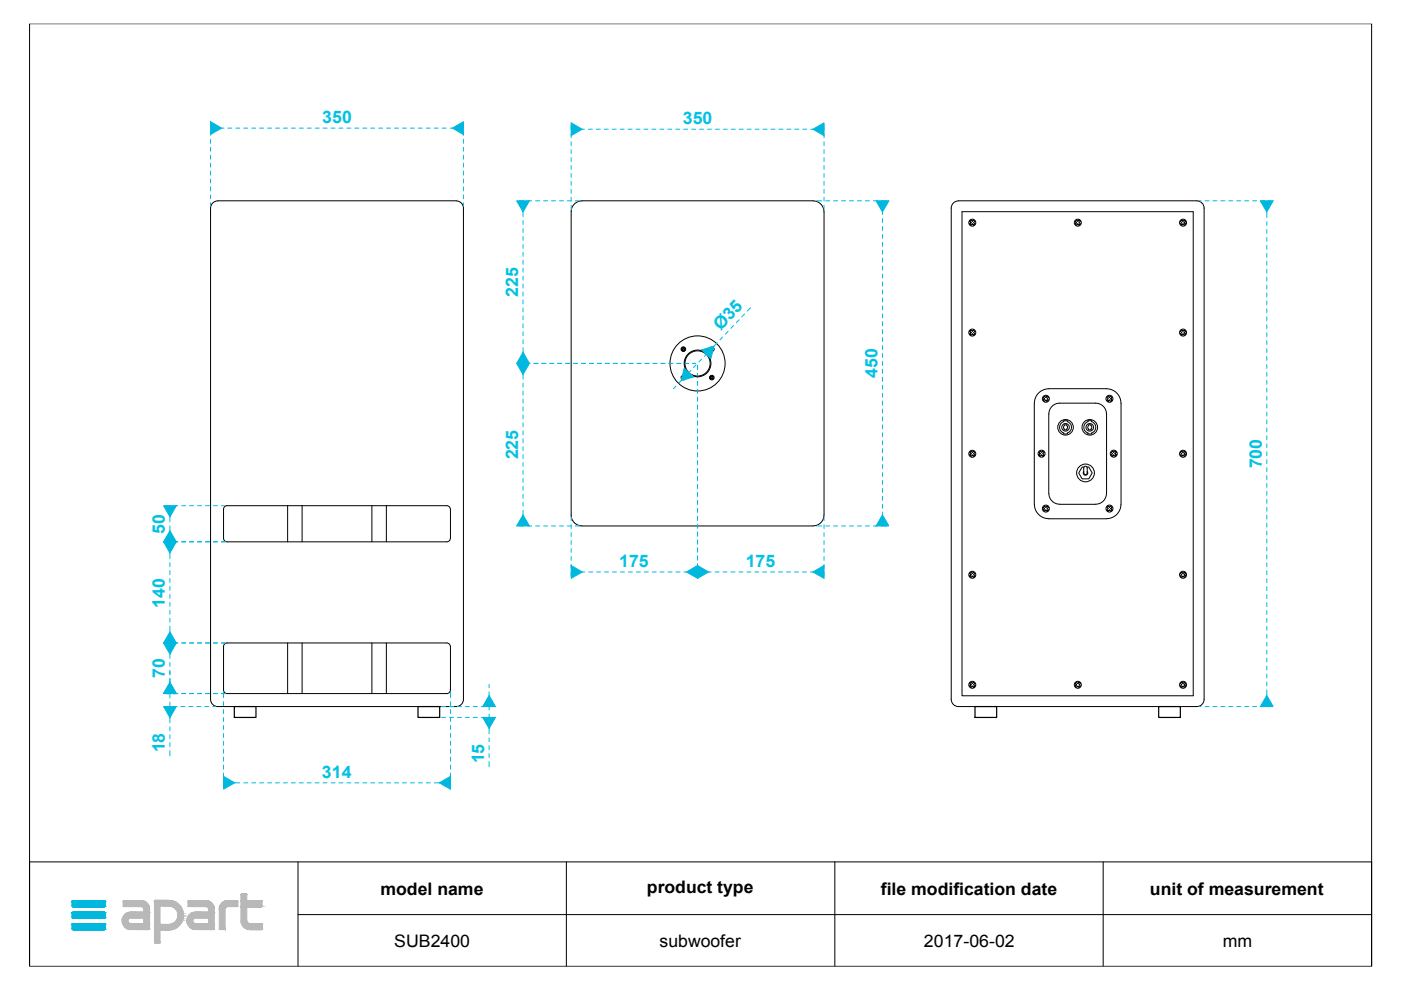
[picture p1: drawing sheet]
<svg xmlns="http://www.w3.org/2000/svg" width="297mm" height="210mm" viewBox="0 0 297 210" stroke-linecap="round" stroke-linejoin="round" font-family="sans-serif">
<defs><g id="words">
<g font-size="3.7" fill="#00c3e4">
<text x="68.3" y="26.1">350</text>
<text x="144.8" y="26.4">350</text>
<text x="109.9" y="63" transform="rotate(-90 109.9 63)">225</text>
<text x="152.8" y="70.2" transform="rotate(-46 152.8 70.2)">Ø35</text>
<text x="186.1" y="80.1" transform="rotate(-90 186.1 80.1)">450</text>
<text x="109.9" y="97.4" transform="rotate(-90 109.9 97.4)">225</text>
<text x="267.5" y="99.3" transform="rotate(-90 267.5 99.3)">700</text>
<text x="35" y="113.1" transform="rotate(-90 35 113.1)">50</text>
<text x="131.3" y="120.2">175</text>
<text x="158.1" y="120.2">175</text>
<text x="35" y="128.8" transform="rotate(-90 35 128.8)">140</text>
<text x="35" y="143.8" transform="rotate(-90 35 143.8)">70</text>
<text x="35" y="159.5" transform="rotate(-90 35 159.5)">18</text>
<text x="102.7" y="161.9" transform="rotate(-90 102.7 161.9)">15</text>
<text x="68.3" y="164.9">314</text>
</g>
<g font-size="3.7">
<text x="80.6" y="189.7">model name</text>
<text x="137.2" y="189.3">product type</text>
<text x="186.8" y="189.7">file modification date</text>
<text x="243.8" y="189.7">unit of measurement</text>
<text x="83.6" y="200.8">SUB2400</text>
<text x="139.9" y="200.8">subwoofer</text>
<text x="195.9" y="200.8">2017-06-02</text>
<text x="259.3" y="200.8">mm</text>
</g>
</g></defs>
<g fill="none" stroke="#000" stroke-width=".21">
<path d="M6.3 5h284.5v199.9h-284.5zM46.2 42.6a1.52 1.52 0 0 0-1.6 1.5v104.2a1.52 1.52 0 0 0 1.6 1.5h50.5a1.52 1.52 0 0 0 1.6-1.5v-104.2a1.52 1.52 0 0 0-1.6-1.5M46.2 42.6h50.5M123.4 42.6a2.29 2.29 0 0 0-2.3 2.3v64.3a2.29 2.29 0 0 0 2.3 2.3M123.4 42.6h49M172.4 42.6a2.32 2.32 0 0 1 2.3 2.3v64.3a2.29 2.29 0 0 1-2.3 2.3M203.2 42.6a1.52 1.52 0 0 0-1.5 1.5v104.2a1.52 1.52 0 0 0 1.5 1.5h50.6a1.52 1.52 0 0 0 1.5-1.5v-104.2a1.52 1.52 0 0 0-1.5-1.5M203.2 42.6h50.6M204 44.9h49v102.6h-49zM206.1 47.5l.3 .2M206.4 46.7l.3 .2-.3 .3 .3 .3-.3 .2-.3-.2M206.4 46.7l-.3 .2-.2-.2-.3 .2 .3 .3-.3 .3 .3 .2 .2-.2"/>
<path d="M206.4 46.7l-.3 .2M228.5 47.5l.3 .2M228.8 46.7l.2 .2-.2 .3 .2 .3-.2 .2-.3-.2M228.8 46.7l-.3 .2-.2-.2-.3 .2 .2 .3-.2 .3 .3 .2 .2-.2M228.8 46.7l-.3 .2M250.6 46.7l-.3 .2 .3 .3-.3 .3 .3 .2 .2-.2M250.6 46.7l.2 .2 .3-.2 .3 .2-.3 .3 .3 .3-.3 .2-.3-.2M250.6 46.7l.2 .2M250.8 47.5l-.2 .2M144.5 73.9l.2-.2 .2 .2 .2-.2 .1 .2-.1 .1 .1 .2-.1 .2-.2-.2-.2 .2-.2-.2 .2-.2zM145.1 79.7l.1 .2-.1 .2 .1 .2-.1 .1-.2-.1M145.1 79.7l-.2 .2-.2-.2-.2 .2 .2 .2-.2 .1 .2 .2 .2-.1"/>
<path d="M145.1 73.7l-.2 .2M145.1 79.7l-.2 .2M150.9 74.2l.2 .2M151.1 73.7l.2 .2-.2 .1 .2 .2-.2 .2-.2-.2M151.1 73.7l-.2 .2-.1-.2-.2 .2 .1 .1-.1 .2 .2 .2 .1-.2M151.1 79.7l.2 .2-.2 .2 .2 .2-.2 .1-.2-.1M151.1 79.7l-.2 .2-.1-.2-.2 .2 .1 .2-.1 .1 .2 .2 .1-.1M151.1 73.7l-.2 .2M151.1 79.7l-.2 .2M206.1 70.8l.3 .3M206.4 70l.3 .3-.3 .2 .3 .3-.3 .3-.3-.3M206.4 70l-.3 .2-.2-.2-.3 .3 .3 .2-.3 .3 .3 .3 .2-.3"/>
<path d="M206.4 70l-.3 .2M250.6 70l-.3 .3 .3 .2-.3 .3 .3 .3 .2-.3M250.6 70l.2 .2 .3-.2 .3 .3-.3 .2 .3 .3-.3 .3-.3-.3M250.6 70l.2 .2M250.8 70.8l-.2 .3M144.9 80.3l.2 .1M150.9 80.3l.2 .1M206.1 96.5l.3 .2M206.4 95.7l.3 .2-.3 .3 .3 .3-.3 .2-.3-.2M206.4 95.7l-.3 .2-.2-.2-.3 .2 .3 .3-.3 .3 .3 .2 .2-.2M206.4 95.7l-.3 .2M219.3 85.5v21.4"/>
<path d="M219.3 85.5a3.1 3.1 0 0 1 3.1-3.1h12.2a3 3 0 0 1 3.1 3.1v21.4a3.1 3.1 0 0 1-3.1 3.1h-12.2a3.1 3.1 0 0 1-3.1-3.1M220.8 96.5l.3 .2M221.1 95.7l.3 .2-.3 .3 .3 .3-.3 .2-.3-.2M221.1 95.7l-.3 .2-.2-.2-.3 .2 .3 .3-.3 .3 .3 .2 .2-.2M221.1 95.7l-.3 .2M221.7 84.8l.3 .3M222 84l.3 .3-.3 .2 .3 .3-.3 .3-.3-.3M222 84l-.3 .3-.2-.3-.3 .3 .3 .2-.3 .3 .3 .3 .2-.3M222 84l-.3 .3M223 86.2l1.1-.6 .6-.1h7.6a2.29 2.29 0 0 1 2.3 2.3v16.8a2.32 2.32 0 0 1-2.3 2.3h-7.6a2.32 2.32 0 0 1-2.3-2.3v-16.8l.1-.6zM225.5 89.2v.2a1.27 1.27 0 0 0-.9 1.2 1.27 1.27 0 0 0 .9 1.2v.2h.3a1.36 1.36 0 0 0 1.3-1.1 1.36 1.36 0 0 0-.8-1.5v-.2M225.5 89.2h.8"/>
<path d="M225.6 91.1h.6M225.7 90.2l.1-.1a.53 .53 0 0 1 .5 .3 .53 .53 0 0 1-.1 .6M225.7 91l-.1 .1M225.7 90.2a.44 .44 0 0 0 0 .8M226.2 91v.1M229.8 100a.49 .49 0 0 0 0 .6 .49 .49 0 0 0 .7 0 .49 .49 0 0 0 0-.6M229.8 99.2a.36 .36 0 0 1 .3-.4 .36 .36 0 0 1 .4 .4v1a.36 .36 0 0 1-.4 .4 .36 .36 0 0 1-.3-.4v-.9M229.8 99h-.4l-.7 1.3 .7 1.2h1.4l.8-1.2-.8-1.3h-.3M230.7 89.2v.2a1.27 1.27 0 0 0-.9 1.2 1.27 1.27 0 0 0 .9 1.2v.2h.2a1.38 1.38 0 0 0 1.3-1 1.38 1.38 0 0 0-.5-1.5l-.3-.1 .1-.2M230.7 89.2h.8M230.8 91.1h.5M230.8 90.2l.2-.1a.53 .53 0 0 1 .4 .3 .53 .53 0 0 1-.1 .6"/>
<path d="M230.8 91v.1M230.8 90.2a.44 .44 0 0 0 0 .8M231.3 91v.1M235 84l-.3 .3 .3 .2-.3 .3 .3 .3 .2-.3M235 84l.2 .3 .3-.3 .3 .3-.3 .2 .3 .3-.3 .3-.3-.3M235 84l.2 .3M235.2 84.8l-.2 .3M235.9 95.7l-.3 .2 .3 .3-.3 .3 .3 .2 .2-.2M235.9 95.7l.2 .2 .3-.2 .3 .2-.3 .3 .3 .3-.3 .2-.3-.2M235.9 95.7l.2 .2M236.1 96.5l-.2 .2M250.6 95.7l-.3 .2 .3 .3-.3 .3 .3 .2 .2-.2"/>
<path d="M250.6 95.7l.2 .2 .3-.2 .3 .2-.3 .3 .3 .3-.3 .2-.3-.2M250.6 95.7l.2 .2M250.8 96.5l-.2 .2M61 107.2v7.7M64.1 107.2h-15.9a.76 .76 0 0 0-.8 .8v6.1a.76 .76 0 0 0 .8 .8h46.5a.76 .76 0 0 0 .8-.8M64.1 107.2h30.6a.76 .76 0 0 1 .8 .8M64.1 107.2v7.7M78.8 107.2v7.7M81.9 107.2v7.7M95.5 108v6.1M123.4 111.5h49M221.7 107.6l.3-.3 .3 .3-.3 .2 .3 .3-.3 .3"/>
<path d="M221.7 107.6l-.2-.3-.3 .3 .3 .2-.3 .3 .3 .3 .2-.3 .3 .3M221.7 108.1l.3 .3M222 107.3l-.3 .3M235 107.3l.2 .3M235.2 107.6l-.2-.3-.3 .3 .3 .2-.3 .3 .3 .3M235.2 107.6l.3-.3 .3 .3-.3 .2 .3 .3-.3 .3-.3-.3-.2 .3M235.2 108.1l-.2 .3M61 136.3v10.8M64.1 136.3v10.8M78.8 136.3v10.8M81.9 136.3v10.8M95.5 137.1a.76 .76 0 0 0-.8-.8h-46.5a.76 .76 0 0 0-.8 .8v9.2a.76 .76 0 0 0 .8 .8h15.9"/>
<path d="M95.5 137.1v9.2M206.1 121.6l.3-.3 .3 .3-.3 .3 .3 .2-.3 .3M206.1 121.6l-.2-.3-.3 .3 .3 .3-.3 .2 .3 .3 .2-.3 .3 .3M206.1 122.1l.3 .3M206.4 121.3l-.3 .3M250.6 121.3l.2 .3M250.8 121.6l-.2-.3-.3 .3 .3 .3-.3 .2 .3 .3M250.8 121.6l.3-.3 .3 .3-.3 .3 .3 .2-.3 .3-.3-.3-.2 .3M250.8 122.1l-.2 .3M95.5 146.3a.76 .76 0 0 1-.8 .8h-30.6M206.1 144.9l.3-.2 .3 .2-.3 .3 .3 .2-.3 .3M206.1 144.9l-.2-.2-.3 .2 .3 .3-.3 .2 .3 .3 .2-.2 .3 .2"/>
<path d="M206.1 145.5l.3 .2M206.4 144.7l-.3 .2M228.5 144.9l.3-.2 .2 .2-.2 .3 .2 .2-.2 .3M228.5 144.9l-.2-.2-.3 .2 .2 .3-.2 .2 .3 .3 .2-.2 .3 .2M228.5 145.5l.3 .2M228.8 144.7l-.3 .2M250.6 144.7l.2 .2M250.8 144.9l-.2-.2-.3 .2 .3 .3-.3 .2 .3 .3M250.8 144.9l.3-.2 .3 .2-.3 .3 .3 .2-.3 .3-.3-.2-.2 .2M250.8 145.5l-.2 .2M6.3 182.7h284.5v22.2h-284.5zM63.2 193.9h227.6"/>
<path d="M63.2 182.7v22.2M120.1 182.7v22.2M177 182.7v22.2M233.9 182.7v22.2"/>
<circle cx="206.1" cy="47.2" r=".74"/>
<circle cx="228.5" cy="47.2" r=".74"/>
<circle cx="250.8" cy="47.2" r=".74"/>
<circle cx="144.9" cy="74" r=".49"/>
<circle cx="147.9" cy="77.1" r="5.8"/>
<circle cx="147.9" cy="77.1" r="2.84"/>
<circle cx="147.9" cy="77.1" r="2.67"/>
<circle cx="150.9" cy="74" r=".49"/>
<circle cx="206.1" cy="70.5" r=".74"/>
<circle cx="250.8" cy="70.5" r=".74"/>
<circle cx="144.9" cy="80.1" r=".49"/>
<circle cx="150.9" cy="80.1" r=".49"/>
<circle cx="206.1" cy="96.2" r=".74"/>
<circle cx="220.8" cy="96.2" r=".74"/>
<circle cx="221.7" cy="84.5" r=".74"/>
<circle cx="225.9" cy="90.6" r=".8"/>
<circle cx="225.9" cy="90.6" r="1.65"/>
<circle cx="231.1" cy="90.6" r=".8"/>
<circle cx="231.1" cy="90.6" r="1.65"/>
<circle cx="235.2" cy="84.5" r=".74"/>
<circle cx="236.1" cy="96.2" r=".74"/>
<circle cx="250.8" cy="96.2" r=".74"/>
<circle cx="221.7" cy="107.8" r=".74"/>
<circle cx="230.1" cy="100.3" r="1.88"/>
<circle cx="235.2" cy="107.8" r=".74"/>
<circle cx="206.1" cy="121.9" r=".74"/>
<circle cx="250.8" cy="121.9" r=".74"/>
<circle cx="206.1" cy="145.2" r=".74"/>
<circle cx="228.5" cy="145.2" r=".74"/>
<circle cx="250.8" cy="145.2" r=".74"/>
</g>
<path d="M49.7 149.8h4.6v2.3h-4.6zM88.6 149.8h4.6v2.3h-4.6zM206.7 149.8h4.6v2.3h-4.6zM245.7 149.8h4.6v2.3h-4.6z" fill="none" stroke="#000" stroke-width=".25"/>
<g fill="#00b8de" stroke="#00b8de" stroke-width=".21">
<path d="M15.5 191h6.6z"/>
<path d="M15.4 191h6.8z"/>
<path d="M15.5 191h6.7z"/>
<path d="M15.3 191h6.9z"/>
<path d="M15.3 191l7 .1z"/>
<path d="M15.3 191.1h7z"/>
<path d="M15.3 191.1l7.1 .1z"/>
<path d="M15.2 191.2h7.2z"/>
<path d="M15.2 191.2l7.2 .8h-7.2z"/>
<path d="M15.2 191.2h7.2v.8z"/>
<path d="M15.2 192h7.2z"/>
<path d="M15.2 192l7.1 .1z"/>
<path d="M15.3 192.1h7z"/>
<path d="M15.3 192.1l7 .1z"/>
<path d="M15.3 192.2h6.9z"/>
<path d="M15.3 192.2h7z"/>
<path d="M15.4 192.2l6.8 .1z"/>
<path d="M15.4 192.2h6.8z"/>
<path d="M15.4 192.3h6.7z"/>
<path d="M15.4 192.3h6.8z"/>
<path d="M15.5 192.3h6.6z"/>
<path d="M15.5 193.4h6.6z"/>
<path d="M15.4 193.4h6.8z"/>
<path d="M15.5 193.4h6.7z"/>
<path d="M15.3 193.5h6.9z"/>
<path d="M15.4 193.4l6.8 .1z"/>
<path d="M15.3 193.5h7z"/>
<path d="M15.3 193.5l7 .1z"/>
<path d="M15.3 193.6h7.1z"/>
<path d="M15.2 193.6l7.2 .1z"/>
<path d="M15.2 193.7l7.2 .7h-7.2z"/>
<path d="M15.2 193.7h7.2v.7z"/>
<path d="M15.2 194.4l7.2 .1z"/>
<path d="M15.2 194.5h7.1z"/>
<path d="M15.2 194.5h7.2z"/>
<path d="M15.3 194.5l7 .1z"/>
<path d="M15.3 194.5h7z"/>
<path d="M15.3 194.6h7z"/>
<path d="M15.3 194.6h6.9z"/>
<path d="M15.3 194.6l6.9 .1z"/>
<path d="M15.4 194.7h6.8z"/>
<path d="M15.4 194.7h6.7z"/>
<path d="M15.5 194.7h6.6z"/>
<path d="M15.5 195.8h6.6z"/>
<path d="M15.4 195.8h6.8z"/>
<path d="M15.5 195.8h6.7z"/>
<path d="M15.3 195.9h6.9z"/>
<path d="M15.4 195.8l6.8 .1z"/>
<path d="M15.3 195.9h7z"/>
<path d="M15.3 195.9l7 .1z"/>
<path d="M15.3 196h7.1z"/>
<path d="M15.2 196l7.2 .1z"/>
<path d="M15.2 196.1l7.2 .7h-7.2z"/>
<path d="M15.2 196.1h7.2v.7z"/>
<path d="M15.2 196.8l7.2 .1z"/>
<path d="M15.2 196.9h7.1z"/>
<path d="M15.2 196.9h7.2z"/>
<path d="M15.3 196.9l7 .1z"/>
<path d="M15.3 196.9h7z"/>
<path d="M15.3 197h7z"/>
<path d="M15.3 197l6.9 .1z"/>
<path d="M15.3 197.1h6.9z"/>
<path d="M15.4 197.1h6.8z"/>
<path d="M15.4 197.1h6.7z"/>
<path d="M15.5 197.1h6.6z"/>
<path d="M44.6 25.8l2.4 1.4-2.4 1.3z"/>
<path d="M95.9 27.2l2.4-1.4v2.7z"/>
<path d="M121.1 26l2.3 1.4-2.3 1.4z"/>
<path d="M172.3 27.4l2.4-1.4v2.8z"/>
<path d="M185.7 42.6h2.8l-1.4 2.3z"/>
<path d="M187.1 109.2l1.4 2.3h-2.8z"/>
<path d="M109.5 42.6h2.7l-1.3 2.3z"/>
<path d="M110.9 74.7l1.3 2.4h-2.7z"/>
<path d="M109.5 77.1h2.7l-1.3 2.3z"/>
<path d="M110.9 109.2l1.3 2.3h-2.7z"/>
<path d="M121.1 119.9l2.3 1.4-2.3 1.3z"/>
<path d="M145.5 121.3l2.4-1.4v2.7z"/>
<path d="M147.9 119.9l2.3 1.4-2.3 1.3z"/>
<path d="M172.3 121.3l2.4-1.4v2.7z"/>
<path d="M145.1 78.1l1.9 1.8-2.6 .8z"/>
<path d="M148.8 74.2l2.6-.8-.7 2.6z"/>
<path d="M267.2 42.6h2.7l-1.3 2.3z"/>
<path d="M268.6 147.5l1.3 2.3h-2.7z"/>
<path d="M36 144.7l1.4 2.4h-2.7z"/>
<path d="M34.7 149.8h2.7l-1.4 2.4z"/>
<path d="M34.7 136.3h2.7l-1.4 2.4z"/>
<path d="M36 134l1.4 2.3h-2.7z"/>
<path d="M34.7 114.9h2.7l-1.4 2.4z"/>
<path d="M36 112.5l1.4 2.4h-2.7z"/>
<path d="M34.7 107.2h2.7l-1.4 2.4z"/>
<path d="M103.7 147.5l1.4 2.3h-2.8z"/>
<path d="M102.3 152.1h2.8l-1.4 2.4z"/>
<path d="M47.4 164.6l2.4 1.4-2.4 1.3z"/>
<path d="M93.1 166l2.4-1.4v2.7z"/>
</g>
<g fill="#b8b8b8" stroke="#b8b8b8" stroke-width=".21">
<path d="M51.2 189.6h1z"/>
<path d="M51.2 189.6h1.1z"/>
<path d="M51.1 189.6h1.2z"/>
<path d="M51.1 189.6l1.2 .1z"/>
<path d="M51.1 189.7h1.2z"/>
<path d="M32.9 190.9h3z"/>
<path d="M32.9 190.9h3.1z"/>
<path d="M32.8 190.9h3.2z"/>
<path d="M32.8 190.9l3.4 .1z"/>
<path d="M48.2 191h2.1z"/>
<path d="M40 191h3.7z"/>
<path d="M26.2 191h3.8z"/>
<path d="M51.1 189.7l1.2 1.3h-1.2z"/>
<path d="M51.1 189.7h1.2v1.3z"/>
<path d="M51.1 191h4.4z"/>
<path d="M39.9 191h3.9z"/>
<path d="M40 191h3.8z"/>
<path d="M32.8 191h3.5z"/>
<path d="M48.1 191h2.2z"/>
<path d="M26.2 191h3.9z"/>
<path d="M48 191h2.4z"/>
<path d="M48.1 191h2.3z"/>
<path d="M39.9 191h4z"/>
<path d="M26.2 191h4z"/>
<path d="M32.8 191h3.6z"/>
<path d="M47.9 191h2.5z"/>
<path d="M39.9 191h4.1z"/>
<path d="M26.2 191h4.1z"/>
<path d="M32.8 191h3.7z"/>
<path d="M39.9 191h4.2z"/>
<path d="M32.7 191h3.9z"/>
<path d="M47.8 191h2.6z"/>
<path d="M26.1 191h4.3z"/>
<path d="M51.1 191h4.5z"/>
<path d="M47.7 191h2.7z"/>
<path d="M39.9 191h4.3z"/>
<path d="M26.1 191h4.4z"/>
<path d="M47.7 191.1h2.7z"/>
<path d="M47.7 191l2.7 .1z"/>
<path d="M39.9 191l4.4 .1z"/>
<path d="M26.1 191l4.4 .1z"/>
<path d="M51.1 191l4.5 .1z"/>
<path d="M47.6 191.1h2.8z"/>
<path d="M39.9 191.1h4.4z"/>
<path d="M26.1 191.1h4.5z"/>
<path d="M32.7 191l4.2 .1z"/>
<path d="M47.3 191.3l.3-.2 2.8 .2z"/>
<path d="M47.6 191.1h2.8v.2z"/>
<path d="M39.9 191.1l4.7 .2h-4.7z"/>
<path d="M39.9 191.1h4.4l.3 .2z"/>
<path d="M26.1 191.1l4.8 .2h-4.8z"/>
<path d="M26.1 191.1h4.5l.3 .2z"/>
<path d="M32.7 191.1l4.7 .2h-4.7z"/>
<path d="M32.7 191.1h4.2l.5 .2z"/>
<path d="M47 191.5l.3-.2 3.1 .2z"/>
<path d="M47.3 191.3h3.1v.2z"/>
<path d="M39.9 191.3l5 .2h-5z"/>
<path d="M39.9 191.3h4.7l.3 .2z"/>
<path d="M26.1 191.3l5.1 .2h-5.1z"/>
<path d="M26.1 191.3h4.8l.3 .2z"/>
<path d="M32.7 191.3l5.1 .3h-5.1z"/>
<path d="M32.7 191.3h4.7l.4 .3z"/>
<path d="M47 191.5l3.4 .2h-3.6z"/>
<path d="M47 191.5h3.4v.2z"/>
<path d="M39.9 191.5l5.2 .2h-5.2z"/>
<path d="M39.9 191.5h5l.2 .2z"/>
<path d="M26.1 191.5l5.3 .2h-5.3z"/>
<path d="M26.1 191.5h5.1l.2 .2z"/>
<path d="M32.7 191.6l5.4 .4h-5.4z"/>
<path d="M32.7 191.6h5.1l.3 .4z"/>
<path d="M46.8 191.7l3.6 .3h-3.7z"/>
<path d="M46.8 191.7h3.6v.3z"/>
<path d="M39.9 191.7l5.4 .3h-5.4z"/>
<path d="M39.9 191.7h5.2l.2 .3z"/>
<path d="M26.1 191.7l5.4 .3h-5.4z"/>
<path d="M26.1 191.7h5.3l.1 .3z"/>
<path d="M46.7 192l3.7 .1z"/>
<path d="M39.9 192l5.4 .1z"/>
<path d="M26.1 192l5.5 .1z"/>
<path d="M46.6 192.1h3.8z"/>
<path d="M26.1 192.1h5.5z"/>
<path d="M39.9 192.1h5.4z"/>
<path d="M32.7 192l5.5 .1h-5.5z"/>
<path d="M32.7 192h5.4l.1 .1z"/>
<path d="M51.1 191.1l4.5 1h-4.5z"/>
<path d="M51.1 191.1h4.5v1z"/>
<path d="M51.1 192.1h4.5z"/>
<path d="M39.9 192.1l5.4 .1z"/>
<path d="M46.6 192.1l3.8 .1z"/>
<path d="M26.1 192.1l5.5 .1z"/>
<path d="M51.1 192.1l4.5 .1z"/>
<path d="M39.9 192.2h5.4z"/>
<path d="M35.9 192.1l2.4 .1z"/>
<path d="M46.6 192.2h3.8z"/>
<path d="M26.2 192.2h5.4z"/>
<path d="M51.1 192.2h4.4z"/>
<path d="M51.1 192.2h4.5z"/>
<path d="M46.6 192.2h3.7z"/>
<path d="M40 192.2h5.3z"/>
<path d="M46.6 192.2h1.5z"/>
<path d="M46.6 192.2h1.6z"/>
<path d="M43.7 192.2h1.6z"/>
<path d="M30 192.2h1.6z"/>
<path d="M51.1 192.2h4.3z"/>
<path d="M46.6 192.2l1.4 .1z"/>
<path d="M43.8 192.2l1.6 .1z"/>
<path d="M30.1 192.2l1.5 .1z"/>
<path d="M36.3 192.2l2.1 .1h-1.8z"/>
<path d="M36.3 192.2h2l.1 .1z"/>
<path d="M46.6 192.3h1.3z"/>
<path d="M46.6 192.3h1.4z"/>
<path d="M43.9 192.3h1.5z"/>
<path d="M30.2 192.3h1.4z"/>
<path d="M46.5 192.3l1.4 .1z"/>
<path d="M46.5 192.3h1.4z"/>
<path d="M44 192.3l1.4 .1z"/>
<path d="M30.3 192.3l1.3 .1z"/>
<path d="M36.6 192.3l1.8 .1z"/>
<path d="M46.5 192.4h1.4z"/>
<path d="M44 192.4h1.4z"/>
<path d="M30.3 192.4h1.4z"/>
<path d="M36.7 192.4l1.8 .1h-1.6z"/>
<path d="M36.7 192.4h1.7l.1 .1z"/>
<path d="M46.5 192.4l1.3 .1z"/>
<path d="M44.1 192.4l1.3 .1z"/>
<path d="M30.3 192.4l1.4 .1z"/>
<path d="M46.5 192.5l1.3 .1z"/>
<path d="M46.5 192.5h1.3z"/>
<path d="M44.1 192.5l1.3 .1z"/>
<path d="M30.4 192.5l1.3 .1z"/>
<path d="M46.5 192.6l1.2 .1h-1.2z"/>
<path d="M46.5 192.6h1.3z"/>
<path d="M44.2 192.6l1.2 .1z"/>
<path d="M30.4 192.6l1.3 .1z"/>
<path d="M46.5 192.7h1.2z"/>
<path d="M44.2 192.7h1.2z"/>
<path d="M30.5 192.7h1.2z"/>
<path d="M36.9 192.5l1.7 .2h-1.4z"/>
<path d="M36.9 192.5h1.6l.1 .2z"/>
<path d="M37.2 192.7l1.5 .1z"/>
<path d="M37.3 192.8l1.4 .2h-1.3z"/>
<path d="M37.3 192.8h1.4v.2z"/>
<path d="M37.4 193l1.4 .3h-1.2z"/>
<path d="M37.4 193h1.3l.1 .3z"/>
<path d="M37.6 193.3h1.2z"/>
<path d="M44.2 192.7l1.2 .7h-1.2z"/>
<path d="M44.2 192.7h1.2v.7z"/>
<path d="M30.5 192.7l1.2 .7h-1.2z"/>
<path d="M30.5 192.7h1.2v.7z"/>
<path d="M41 193.5h4.4z"/>
<path d="M41.3 193.4l4.1 .1z"/>
<path d="M27.2 193.5h4.5z"/>
<path d="M27.6 193.4l4.1 .1z"/>
<path d="M40.7 193.6h4.7z"/>
<path d="M41 193.5l4.4 .1z"/>
<path d="M26.9 193.6h4.8z"/>
<path d="M27.2 193.5l4.5 .1z"/>
<path d="M37.6 193.3l1.3 .4h-1.2z"/>
<path d="M37.6 193.3h1.2l.1 .4z"/>
<path d="M40.4 193.7l.3-.1 4.7 .1z"/>
<path d="M40.7 193.6h4.7v.1z"/>
<path d="M26.6 193.7l.3-.1 4.8 .1z"/>
<path d="M26.9 193.6h4.8v.1z"/>
<path d="M37.7 193.7l1.2 .1z"/>
<path d="M40.1 194l.3-.3 5 .3z"/>
<path d="M40.4 193.7h5v.3z"/>
<path d="M26.4 194l.2-.3 5.1 .3z"/>
<path d="M26.6 193.7h5.1v.3z"/>
<path d="M37.7 193.8l1.2 .2h-1.2z"/>
<path d="M37.7 193.8h1.2v.2z"/>
<path d="M40.1 194l5.3 .3h-5.5z"/>
<path d="M40.1 194h5.3v.3z"/>
<path d="M26.4 194l5.3 .3h-5.5z"/>
<path d="M26.4 194h5.3v.3z"/>
<path d="M37.7 194l1.2 .3h-1.2z"/>
<path d="M37.7 194h1.2v.3z"/>
<path d="M37.7 194.3l1.2 .1h-1.2z"/>
<path d="M37.7 194.3h1.2z"/>
<path d="M39.9 194.3l5.5 .3h-5.6z"/>
<path d="M39.9 194.3h5.5v.3z"/>
<path d="M26.2 194.3l5.5 .3h-5.7z"/>
<path d="M26.2 194.3h5.5v.3z"/>
<path d="M39.8 194.6h5.6z"/>
<path d="M26 194.6h5.7z"/>
<path d="M39.7 194.6l1.6 .1z"/>
<path d="M39.7 194.6h1.7z"/>
<path d="M26 194.6l1.5 .1z"/>
<path d="M26 194.6h1.6z"/>
<path d="M39.7 194.7h1.5z"/>
<path d="M39.7 194.7h1.6z"/>
<path d="M26 194.7h1.4z"/>
<path d="M26 194.7h1.5z"/>
<path d="M37.7 194.4l1.1 .4h-1.2z"/>
<path d="M37.7 194.4h1.2l-.1 .4z"/>
<path d="M39.7 194.7l1.4 .1z"/>
<path d="M26 194.7l1.3 .1z"/>
<path d="M37.6 194.8h1.2z"/>
<path d="M39.7 194.8l1.3 .1z"/>
<path d="M39.7 194.8h1.4z"/>
<path d="M26 194.8l1.2 .1z"/>
<path d="M26 194.8h1.3z"/>
<path d="M39.6 194.9h1.4z"/>
<path d="M25.9 194.9h1.3z"/>
<path d="M39.6 194.9l1.3 .1z"/>
<path d="M25.9 194.9l1.3 .1z"/>
<path d="M39.6 195l1.3 .1h-1.3z"/>
<path d="M39.6 195h1.3z"/>
<path d="M25.9 195l1.2 .1z"/>
<path d="M25.9 195h1.3z"/>
<path d="M37.6 194.8l1.1 .3h-1.3z"/>
<path d="M37.6 194.8h1.2l-.1 .3z"/>
<path d="M39.6 195.1l1.3 .1z"/>
<path d="M39.6 195.1h1.3z"/>
<path d="M25.9 195.1l1.2 .1h-1.2z"/>
<path d="M25.9 195.1h1.2z"/>
<path d="M39.6 195.2h1.3z"/>
<path d="M25.9 195.2h1.2z"/>
<path d="M51.1 192.2l1.2 3.1h-1.2z"/>
<path d="M51.1 192.2h1.2v3.1z"/>
<path d="M51.1 195.3h1.2z"/>
<path d="M37.4 195.1l1.3 .2h-1.4z"/>
<path d="M37.4 195.1h1.3v.2z"/>
<path d="M39.6 195.2l1.3 .1z"/>
<path d="M25.9 195.2l1.2 .1z"/>
<path d="M51.1 195.3l1.2 .1z"/>
<path d="M37.3 195.3l1.3 .1h-1.4z"/>
<path d="M37.3 195.3h1.4z"/>
<path d="M39.6 195.3l1.3 .1z"/>
<path d="M25.9 195.3l1.2 .1z"/>
<path d="M51.1 195.4l1.3 .1z"/>
<path d="M39.6 195.4l1.3 .1z"/>
<path d="M25.9 195.4l1.3 .1z"/>
<path d="M51.1 195.5h1.3z"/>
<path d="M39.6 195.5l1.4 .1z"/>
<path d="M25.9 195.5l1.3 .1z"/>
<path d="M39.6 195.6h1.4z"/>
<path d="M25.9 195.6h1.3z"/>
<path d="M36.9 195.6l.3-.2 1.3 .2z"/>
<path d="M37.2 195.4h1.4l-.1 .2z"/>
<path d="M51.1 195.5l1.4 .1z"/>
<path d="M51.1 195.6h1.4z"/>
<path d="M39.6 195.6l1.5 .1z"/>
<path d="M25.9 195.6l1.4 .1z"/>
<path d="M51.1 195.6l1.4 .1z"/>
<path d="M36.7 195.7h1.7z"/>
<path d="M36.9 195.6h1.6z"/>
<path d="M51.2 195.7h1.4z"/>
<path d="M39.7 195.7l1.5 .1z"/>
<path d="M26 195.7l1.4 .1z"/>
<path d="M51.2 195.7l1.5 .1z"/>
<path d="M39.7 195.8h1.6z"/>
<path d="M26 195.8h1.5z"/>
<path d="M36.6 195.8h1.8z"/>
<path d="M51.2 195.8h1.6z"/>
<path d="M51.2 195.8h1.7z"/>
<path d="M51.2 195.8h4.3z"/>
<path d="M44.2 194.6l1.2 1.2h-1.2z"/>
<path d="M44.2 194.6h1.2v1.2z"/>
<path d="M39.7 195.8h1.7z"/>
<path d="M30.5 194.6l1.2 1.2h-1.2z"/>
<path d="M30.5 194.6h1.2v1.2z"/>
<path d="M26 195.8h1.6z"/>
<path d="M51.2 195.8l4.4 .1z"/>
<path d="M51.2 195.9h4.4z"/>
<path d="M39.7 195.8l5.7 .1z"/>
<path d="M26 195.8l5.7 .1z"/>
<path d="M36.3 195.9l.3-.1 1.7 .1z"/>
<path d="M36.6 195.8h1.8l-.1 .1z"/>
<path d="M35.9 196h2.3z"/>
<path d="M36.3 195.9h2z"/>
<path d="M32.7 192.1l1.2 3.9h-1.2z"/>
<path d="M32.7 192.1h1.2v3.9z"/>
<path d="M32.7 196l5.4 .1h-5.4z"/>
<path d="M32.7 196h5.5l-.1 .1z"/>
<path d="M39.8 195.9l5.6 .3h-5.5z"/>
<path d="M39.8 195.9h5.6v.3z"/>
<path d="M26 195.9l5.7 .3h-5.5z"/>
<path d="M26 195.9h5.7v.3z"/>
<path d="M51.2 195.9l4.4 .4h-4.2z"/>
<path d="M51.2 195.9h4.4v.4z"/>
<path d="M32.7 196.1l5.1 .4h-5.1z"/>
<path d="M32.7 196.1h5.4l-.3 .4z"/>
<path d="M39.9 196.2l5.5 .3h-5.3z"/>
<path d="M39.9 196.2h5.5v.3z"/>
<path d="M26.2 196.2l5.5 .3h-5.3z"/>
<path d="M26.2 196.2h5.5v.3z"/>
<path d="M51.4 196.3l4.2 .2h-4z"/>
<path d="M51.4 196.3h4.2v.2z"/>
<path d="M40.1 196.5l5.3 .2h-5z"/>
<path d="M40.1 196.5h5.3v.2z"/>
<path d="M26.4 196.5l5.3 .2h-5.1z"/>
<path d="M26.4 196.5h5.3v.2z"/>
<path d="M32.7 196.5l4.7 .3h-4.7z"/>
<path d="M32.7 196.5h5.1l-.4 .3z"/>
<path d="M51.6 196.5l4 .3h-3.7z"/>
<path d="M51.6 196.5h4v.3z"/>
<path d="M40.4 196.7l5 .2h-4.7z"/>
<path d="M40.4 196.7h5v.2z"/>
<path d="M26.6 196.7l5.1 .2h-4.8z"/>
<path d="M26.6 196.7h5.1v.2z"/>
<path d="M51.9 196.8l3.7 .1h-3.4z"/>
<path d="M51.9 196.8h3.7v.1z"/>
<path d="M46.5 192.7l1.2 4.3h-1.2z"/>
<path d="M46.5 192.7h1.2v4.3z"/>
<path d="M40.7 196.9l4.7 .1z"/>
<path d="M26.9 196.9l4.8 .1z"/>
<path d="M52.2 196.9l3.4 .1z"/>
<path d="M32.7 196.8l4.2 .2h-4.2z"/>
<path d="M32.7 196.8h4.7l-.5 .2z"/>
<path d="M46.5 197h1.2z"/>
<path d="M40.8 197h4.6z"/>
<path d="M27.1 197h4.6z"/>
<path d="M52.3 197h3.3z"/>
<path d="M40.9 197h4.5z"/>
<path d="M52.4 197h3.2z"/>
<path d="M27.2 197h4.5z"/>
<path d="M41 197h4.4z"/>
<path d="M52.5 197h3.1z"/>
<path d="M52.5 197l3.1 .1z"/>
<path d="M46.5 197l1.2 .1z"/>
<path d="M46.5 197.1h1.2z"/>
<path d="M41.1 197l4.3 .1z"/>
<path d="M41.1 197h4.3z"/>
<path d="M27.3 197l4.4 .1z"/>
<path d="M52.6 197.1h3z"/>
<path d="M41.2 197.1h4.2z"/>
<path d="M27.4 197.1h4.2z"/>
<path d="M27.4 197.1h4.3z"/>
<path d="M52.6 197.1h2.9z"/>
<path d="M46.5 197.1h1.1z"/>
<path d="M46.6 197.1h1z"/>
<path d="M27.5 197.1h4.1z"/>
<path d="M41.3 197.1h4z"/>
<path d="M41.3 197.1h4.1z"/>
<path d="M52.7 197.1h2.8z"/>
<path d="M27.6 197.1h4z"/>
<path d="M52.8 197.1h2.7z"/>
<path d="M52.9 197.1h2.6z"/>
<path d="M32.7 197l3.7 .1h-3.7z"/>
<path d="M32.7 197h4.2l-.5 .1z"/>
<path d="M32.7 197.1l3.2 .1z"/>
<path d="M32.7 197.1h3.7z"/>
<path d="M32.7 197.2l1.2 2.6h-1.2z"/>
<path d="M32.7 197.2h1.2v2.6z"/>
<path d="M32.7 199.8h1.2z"/>
<path d="M32.8 199.8h1.1z"/>
<path d="M32.8 199.8l1.1 .1z"/>
<path d="M32.8 199.9h1.1z"/>
<path d="M32.8 199.9h1z"/>
<path d="M32.9 199.9h.9z"/>
</g>
<g fill="none" stroke="#00b8de" stroke-width=".21">
<path d="M44.6 26.3v.7M44.6 27.9v.8M44.6 29.5v.9M44.6 31.2v.9M44.6 32.9v.8M44.6 34.6v.8M44.6 36.3v.8M44.6 38v.8M44.6 39.6v.9M47 27.2h.5M48.3 27.2h.9M50 27.2h.8"/>
<path d="M51.7 27.2h.8M53.4 27.2h.8M55 27.2h.9M56.7 27.2h.9M58.4 27.2h.8M60.1 27.2h.8M61.8 27.2h.8M63.5 27.2h.8M65.1 27.2h.9M66.8 27.2h.9M68.5 27.2h.8M70.2 27.2h.8"/>
<path d="M71.9 27.2h.8M73.6 27.2h.8M75.2 27.2h.9M76.9 27.2h.9M78.6 27.2h.8M80.3 27.2h.8M82 27.2h.8M83.7 27.2h.8M85.3 27.2h.9M87 27.2h.9M88.7 27.2h.8M90.4 27.2h.8"/>
<path d="M92.1 27.2h.8M93.7 27.2h.9M95.4 27.2h.5M98.3 26.3v.7M98.3 27.9v.8M98.3 29.5v.9M98.3 31.2v.9M98.3 32.9v.8M98.3 34.6v.8M98.3 36.3v.8M98.3 38v.8M98.3 39.6v.9"/>
<path d="M121.1 26.6v.9M121.1 28.4v.8M121.1 30v.9M121.1 31.7v.9M121.1 33.4v.9M121.1 35.1v.8M121.1 36.8v.8M121.1 38.4v.9M123.4 27.4h.5M124.8 27.4h.8M126.4 27.4h.9M128.1 27.4h.9"/>
<path d="M129.8 27.4h.8M131.5 27.4h.8M133.2 27.4h.8M134.9 27.4h.8M136.5 27.4h.9M138.2 27.4h.9M139.9 27.4h.8M141.6 27.4h.8M143.3 27.4h.8M145 27.4h.8M146.6 27.4h.9M148.3 27.4h.9"/>
<path d="M150 27.4h.8M151.7 27.4h.8M153.4 27.4h.8M155 27.4h.9M156.7 27.4h.9M158.4 27.4h.9M160.1 27.4h.8M161.8 27.4h.8M163.5 27.4h.8M165.1 27.4h.9M166.8 27.4h.9M168.5 27.4h.9"/>
<path d="M170.2 27.4h.8M171.9 27.4h.4M174.7 26.6v.9M174.7 28.4v.8M174.7 30v.9M174.7 31.7v.9M174.7 33.4v.9M174.7 35.1v.8M174.7 36.8v.8M174.7 38.4v.9M44.6 41.3v.9M44.6 43v.7"/>
<path d="M98.3 41.3v.9M98.3 43v.7M110 42.6h1M110.9 44.9v1M110.9 46.8v.8M110.9 48.5v.8M110.9 50.1v.9M110.9 51.8v.9M110.9 53.5v.8M110.9 55.2v.8M110.9 56.9v.8M110.9 58.6v.8"/>
<path d="M111.9 42.6h.8M113.6 42.6h.8M115.3 42.6h.8M116.9 42.6h.9M118.6 42.6h.9M120.3 42.6h.8M121.1 40.1v.9M121.1 41.8v.9M121.1 43.5v1M122 42.6h1M173.1 42.6h1.1M174.7 40.1v.9"/>
<path d="M174.7 41.8v.9M174.7 43.5v1M175.1 42.6h.8M176.7 42.6h.9M178.4 42.6h.9M180.1 42.6h.9M181.8 42.6h.8M183.5 42.6h.8M185.2 42.6h.8M186.8 42.6h1.1M187.1 44.9v.6M187.1 46.3v.9"/>
<path d="M187.1 48v.9M187.1 49.7v.8M187.1 51.4v.8M187.1 53.1v.8M187.1 54.7v.9M187.1 56.4v.9M187.1 58.1v.9M187.1 59.8v.9M254.2 42.6h.4M255.5 42.6h.8M257.2 42.6h.8M258.8 42.6h.9"/>
<path d="M260.5 42.6h.9M262.2 42.6h.9M263.9 42.6h.8M265.6 42.6h.8M267.3 42.6h.8M268.6 44.9v1.2M268.6 47v.8M268.6 48.7v.8M268.6 50.3v.9M268.6 52v.9M268.6 53.7v.9M268.6 55.4v.8"/>
<path d="M268.6 57.1v.8M268.6 58.7v.9M268.9 42.6h.5M110 77.1h.7M110.9 60.2v.9M110.9 61.9v.9M110.9 63.6v.8M110.9 65.3v.8M110.9 67v.8M110.9 68.7v.8M110.9 70.3v.9M110.9 72v.9"/>
<path d="M110.9 73.7v1M110.9 79.4v1M111.5 77.1h.9M113.2 77.1h.8M114.9 77.1h.8M116.6 77.1h.8M118.2 77.1h.9M119.9 77.1h.9M121.6 77.1h.9M123.3 77.1h.8M125 77.1h.8M126.7 77.1h.8"/>
<path d="M128.3 77.1h.9M130 77.1h.9M131.7 77.1h.8M133.4 77.1h.8M135.1 77.1h.8M136.8 77.1h.8M138.5 77.1h.8M140.1 77.1h.9M141.8 77.1h.8M143.5 77.1h.8M145.2 77.1h.8M146.5 78.6l-.4 .4"/>
<path d="M146.9 77.1h.6M147.6 77.4l-.6 .6M147.9 77.5v.8M147.9 79.2v.8M148.8 76.1l-.6 .6M149.7 75.1l-.3 .4M152.1 72.7l-.7 .7M153.2 71.5l-.6 .6M154.4 70.2l-.6 .7M155.5 69l-.5 .6M156.7 67.8l-.6 .6M157.9 66.6l-.6 .6"/>
<path d="M159.1 65.2l-.7 .8M187.1 61.5v.8M187.1 63.2v.8M187.1 64.8v.9M187.1 66.5v.9M187.1 68.2v.9M187.1 69.9v.8M187.1 71.6v.8M187.1 73.3v.8M187.1 74.9v.9M187.1 76.6v.9M187.1 78.3v.9"/>
<path d="M187.1 80v.8M268.6 60.4v.9M268.6 62.1v.9M268.6 63.8v.9M268.6 65.5v.8M268.6 67.2v.8M268.6 68.8v.9M268.6 70.5v.9M268.6 72.2v.9M268.6 73.9v.8M268.6 75.6v.8M268.6 77.3v.8"/>
<path d="M268.6 78.9v.9M110.9 81.2v.9M110.9 82.9v.9M110.9 84.6v.8M110.9 86.3v.8M110.9 88v.8M110.9 89.7v.8M110.9 91.3v.9M110.9 93v.9M110.9 94.7v.8M110.9 96.4v.8M110.9 98.1v.8"/>
<path d="M110.9 99.7v.9M143.3 81.9l-.5 .5M144.4 80.7l-.5 .5M147.9 80.8v.9M147.9 82.5v.9M147.9 84.2v.9M147.9 85.9v.9M147.9 87.6v.8M147.9 89.3v.8M147.9 91v.8M147.9 92.6v.9M147.9 94.3v.9"/>
<path d="M147.9 96v.8M147.9 97.7v.8M147.9 99.4v.8M187.1 81.7v.8M187.1 83.4v.8M187.1 85v.9M187.1 86.7v.9M187.1 88.4v.8M187.1 90.1v.8M187.1 91.8v.8M187.1 93.5v.8M187.1 95.1v.9"/>
<path d="M187.1 96.8v.9M187.1 98.5v.8M268.6 80.6v.9M268.6 82.3v.9M268.6 84v.8M268.6 85.7v.8M268.6 87.4v.8M268.6 89v.9M268.6 90.7v.9M268.6 92.4v.8M268.6 94.1v.8M268.6 95.8v.8"/>
<path d="M268.6 97.5v.8M268.6 99.1v.9M35.2 114.9h.8M35.2 107.2h.8M36 109.6v1M36 111.5v1M36 117.3v1.2M36 119.3v.8M36.8 114.9h.9M36.8 107.2h.9M38.5 114.9h.9M38.5 107.2h.9"/>
<path d="M40.2 114.9h.8M40.2 107.2h.8M41.9 114.9h.8M41.9 107.2h.8M43.6 114.9h.8M43.6 107.2h.8M45.3 114.9h.8M45.3 107.2h.8M46.9 114.9h.9M46.9 107.2h.9M110 111.5h1M110.9 101.4v.9"/>
<path d="M110.9 103.1v.9M110.9 104.8v.9M110.9 106.5v.8M110.9 108.2v1M111.9 111.5h.8M113.6 111.5h.8M115.3 111.5h.8M116.9 111.5h.9M118.6 111.5h.9M120.3 111.5h.8M121.1 109.6v.8M121.1 111.2v.9"/>
<path d="M121.1 112.9v.9M121.1 114.6v.9M121.1 116.3v.8M121.1 118v.8M121.1 119.7v.8M122 111.5h1M147.9 101.1v.8M147.9 102.7v.9M147.9 104.4v.9M147.9 106.1v.8M147.9 107.8v.8M147.9 109.5v.8"/>
<path d="M147.9 111.2v.8M147.9 112.8v.9M147.9 114.5v.8M147.9 116.2v.8M147.9 117.9v.8M147.9 119.6v.8M173.1 111.5h1.1M174.7 109.6v.8M174.7 111.2v.9M174.7 112.9v.9M174.7 114.6v.9M174.7 116.3v.8"/>
<path d="M174.7 118v.8M174.7 119.7v.8M175.1 111.5h.8M176.7 111.5h.9M178.4 111.5h.9M180.1 111.5h.9M181.8 111.5h.8M183.5 111.5h.8M185.2 111.5h.8M186.8 111.5h1.1M187.1 100.2v.8M187.1 101.9v.8"/>
<path d="M187.1 103.6v.8M187.1 105.2v.9M187.1 106.9v.9M187.1 108.6v.6M268.6 100.8v.9M268.6 102.5v.8M268.6 104.2v.8M268.6 105.9v.8M268.6 107.6v.8M268.6 109.2v.9M268.6 110.9v.9M268.6 112.6v.8"/>
<path d="M268.6 114.3v.8M268.6 116v.8M268.6 117.7v.8M268.6 119.3v.9M35.2 136.3h.8M36 121v.8M36 122.7v.8M36 124.3v.9M36 126v.9M36 127.7v.9M36 129.4v.8M36 131.1v.8"/>
<path d="M36 132.8v1.2M36 138.7v.9M36.8 136.3h.9M38.5 136.3h.9M40.2 136.3h.8M41.9 136.3h.8M43.6 136.3h.8M45.3 136.3h.8M46.9 136.3h.9M121.1 121.3v.8M123.4 121.3h.6M124.8 121.3h.9"/>
<path d="M126.5 121.3h.8M128.2 121.3h.8M129.9 121.3h.8M131.6 121.3h.8M133.2 121.3h.9M134.9 121.3h.9M136.6 121.3h.8M138.3 121.3h.8M140 121.3h.8M141.6 121.3h.9M143.3 121.3h.9M145 121.3h.5"/>
<path d="M147.9 121.3v.8M150.2 121.3h.6M151.6 121.3h.9M153.3 121.3h.8M155 121.3h.8M156.7 121.3h.8M158.4 121.3h.8M160 121.3h.9M161.7 121.3h.9M163.4 121.3h.9M165.1 121.3h.8M166.8 121.3h.8"/>
<path d="M168.4 121.3h.9M170.1 121.3h.9M171.8 121.3h.5M174.7 121.3v.8M268.6 121v.9M268.6 122.7v.8M268.6 124.4v.8M268.6 126.1v.8M268.6 127.8v.8M268.6 129.4v.9M268.6 131.1v.9M268.6 132.8v.8"/>
<path d="M268.6 134.5v.8M268.6 136.2v.8M268.6 137.8v.9M268.6 139.5v.9M35.2 149.8h.6M35.2 147.1h.8M36 140.4v.9M36 142.1v1M36 143.8v.9M36 147.1v.9M36 148.9v.9M36 152.2v1.1"/>
<path d="M36 154.1v.8M36 155.8v.8M36 157.5v.8M36 159.2v1.1M36.7 149.8h.8M36.8 147.1h.9M38.4 149.8h.8M38.5 147.1h.9M40 149.8h.9M40.2 147.1h.8M41.7 149.8h.9M41.9 147.1h.8"/>
<path d="M43.4 149.8h.9M43.6 147.1h.8M45.1 149.8h.7M45.3 147.1h.8M46.9 147.1h.9M47.4 146.7v1.2M47.4 148.8v.8M47.4 150.4v.9M47.4 152.1v.9M47.4 153.8v.9M47.4 155.5v.8M47.4 157.2v.8"/>
<path d="M47.4 158.9v.8M93.6 149.8h.9M93.6 152.1h.9M95.3 149.8h.8M95.3 152.1h.8M95.5 146.7v1.2M95.5 148.8v.8M95.5 150.4v.9M95.5 152.1v.9M95.5 153.8v.9M95.5 155.5v.8M95.5 157.2v.8"/>
<path d="M95.5 158.9v.8M97 149.8h.8M97 152.1h.8M98.7 149.8h.8M98.7 152.1h.8M100.4 149.8h.8M100.4 152.1h.8M102 149.8h.9M102 152.1h.9M103.7 145.1v.7M103.7 146.7v.8M103.7 149.8v.7"/>
<path d="M103.7 151.4v.7M103.7 154.5v1.1M103.7 156.4v.9M103.7 158.1v.9M103.7 159.8v.8M103.7 149.8h.8M103.7 152.1h.8M254.2 149.8h.4M255.5 149.8h.8M257.2 149.8h.8M258.8 149.8h.9M260.5 149.8h.9"/>
<path d="M262.2 149.8h.9M263.9 149.8h.8M265.6 149.8h.8M267.3 149.8h.8M268.6 141.2v.9M268.6 142.9v.8M268.6 144.6v.8M268.6 146.3v1.2M268.9 149.8h.5M47.4 160.5v.9M47.4 162.2v.9M47.4 163.9v.8"/>
<path d="M47.4 165.6v1.2M49.8 166h1M51.7 166h.8M53.4 166h.8M55 166h.9M56.7 166h.9M58.4 166h.8M60.1 166h.8M61.8 166h.8M63.5 166h.8M65.1 166h.9M66.8 166h.9"/>
<path d="M68.5 166h.8M70.2 166h.8M71.9 166h.8M73.6 166h.8M75.2 166h.9M76.9 166h.9M78.6 166h.8M80.3 166h.8M82 166h.8M83.7 166h.8M85.3 166h.9M87 166h.9"/>
<path d="M88.7 166h.8M90.4 166h.8M92.1 166h1M95.5 160.5v.9M95.5 162.2v.9M95.5 163.9v.8M95.5 165.6v1.2M103.7 161.5v1.1"/>
</g>
<use href="#words"/>
</svg>
